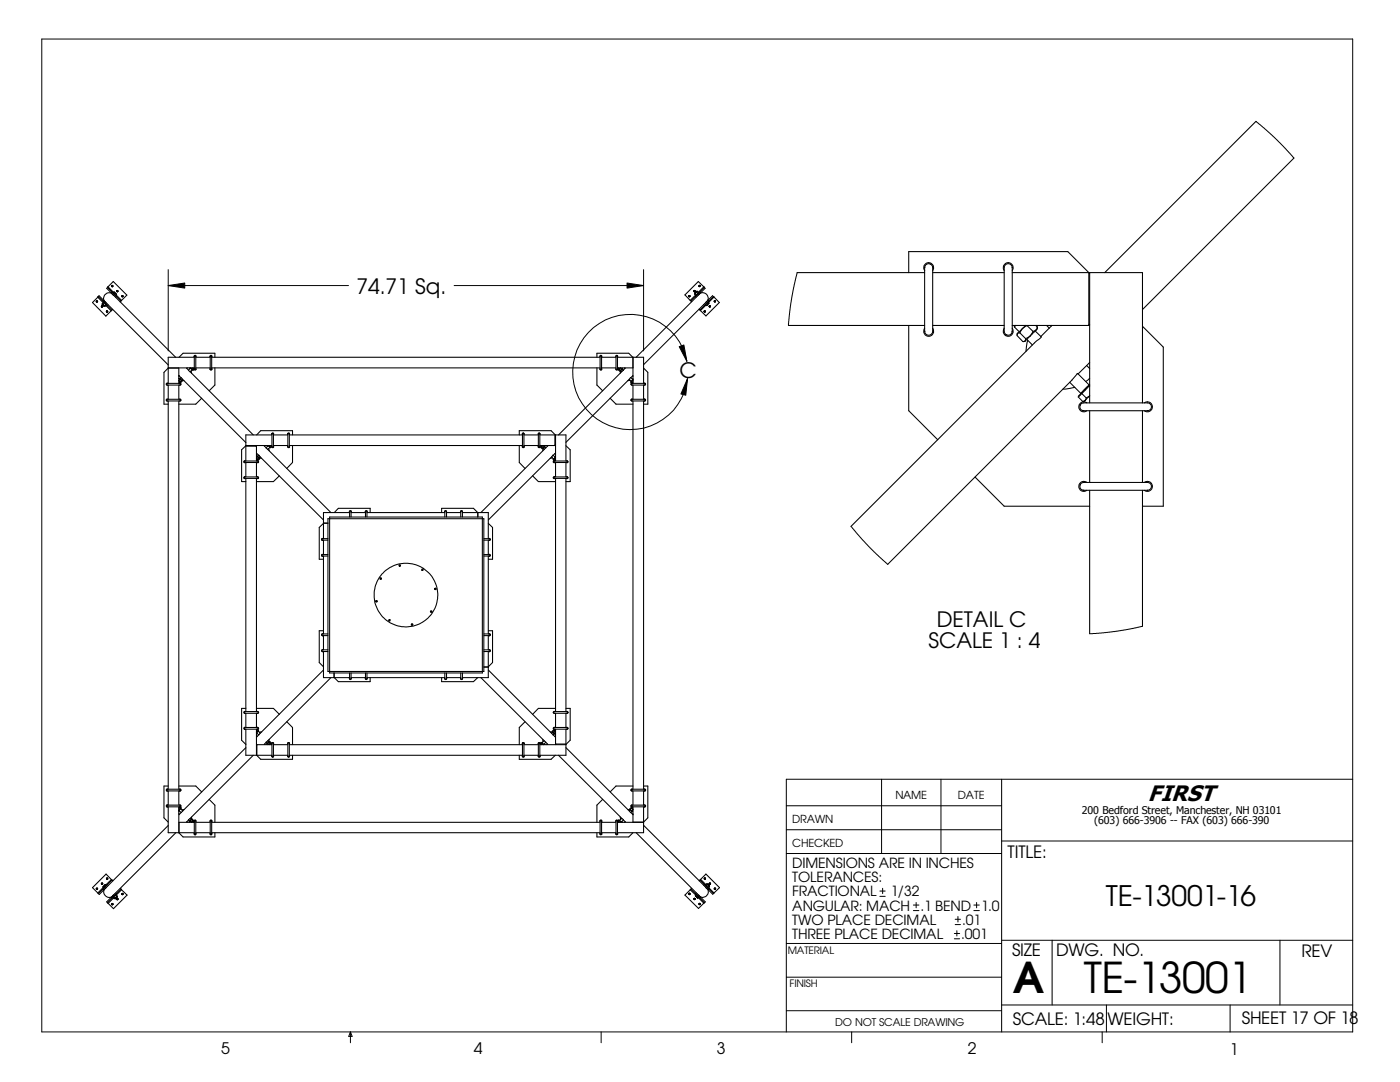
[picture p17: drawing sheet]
<svg xmlns="http://www.w3.org/2000/svg" width="279mm" height="216mm" viewBox="0 0 279 216" stroke-linecap="round" stroke-linejoin="round" font-family="sans-serif">
<defs><g id="words">
<g font-size="8.5">
<text x="202.1" y="198.2">A</text>
<text x="216.3" y="198.1">TE-13001</text>
</g>
<text font-size="5.6" x="220.7" y="180.7">TE-13001-16</text>
<text font-size="4.5" x="229.1" y="159.8">FIRST</text>
<g font-size="4.2">
<text x="71.1" y="58.6">74.71 Sq.</text>
<text x="135.6" y="75.4">C</text>
<text x="186.9" y="125.2">DETAIL C</text>
<text x="185.3" y="129.3">SCALE 1 : 4</text>
</g>
<g font-size="3.4">
<text x="201.1" y="171.2">TITLE:</text>
<text x="202" y="190.8">SIZE</text>
<text x="210.8" y="190.8">DWG. NO.</text>
<text x="259.8" y="191">REV</text>
<text x="202.1" y="204.4">SCALE: 1:48</text>
<text x="221" y="204.5">WEIGHT:</text>
<text x="247.8" y="204.4">SHEET 17 OF 18</text>
</g>
<g font-size="3.2">
<text x="44.2" y="210.4">5</text>
<text x="94.6" y="210.3">4</text>
<text x="143" y="210.4">3</text>
<text x="193.2" y="210.4">2</text>
<text x="245.4" y="210.6">1</text>
</g>
<g font-size="2.8">
<text x="158.1" y="173.2">DIMENSIONS ARE IN INCHES</text>
<text x="158.1" y="176.1">TOLERANCES:</text>
<text x="158.1" y="178.9">FRACTIONAL</text>
<text x="177.8" y="178.9">1/32</text>
<text x="158.1" y="181.7">ANGULAR: MACH</text>
<text x="158.1" y="184.5">TWO PLACE DECIMAL</text>
<text x="183.7" y="181.7">.1 BEND</text>
<text x="192" y="184.5">.01</text>
<text x="195.8" y="181.7">1.0</text>
<text x="158.1" y="187.3">THREE PLACE DECIMAL</text>
<text x="191.9" y="187.3">.001</text>
</g>
<g font-size="2.2">
<text x="178.7" y="159.4">NAME</text>
<text x="191.2" y="159.4">DATE</text>
<text x="158.1" y="164.2">DRAWN</text>
<text x="158.1" y="169.1">CHECKED</text>
</g>
<g font-size="2.1">
<text x="215.9" y="162.3">200 Bedford Street, Manchester, NH 03101</text>
<text x="218.4" y="164.5">(603) 666-3906 -- FAX (603) 666-390</text>
<text x="166.7" y="204.8">DO NOT SCALE DRAWING</text>
</g>
<g font-size="2">
<text x="157.2" y="190.3">MATERIAL</text>
<text x="157.6" y="196.9">FINISH</text>
</g>
</g></defs>
<g fill="none" stroke="#000" stroke-width=".2">
<path d="M8.3 7.8h261.7v198.1h-261.7zM250.7 24.2l4.2 3.8 3.3 3.5M22.3 57h.2v.1l-.1 .1zM22.5 57h.1M23.4 58h.1l-.1 .3-.1-.2zM24.3 59.1l.2-.1 .1 .2h-.3zM33.6 57l3.3-.5v1zM33.6 57h36M33.6 53.8v16.2M90.6 57h37.8M125.1 56.5l3.3 .5-3.3 .5zM128.4 53.8v16.2"/>
<path d="M137.5 59h.1l.1 .1-.2 .1zM138.5 58h.1l.1 .1-.2 .1zM139.4 57.1l.2-.2 .1 .1v.2zM139.5 57.1h.1M142.6 60h.1M159.1 54.4l-1.2 5.5-.5 5M19.3 60l.2 .1-.1 .2-.2-.1zM20.2 61.1l.2-.1 .1 .2-.2 .1zM20.3 61l-.1 .1M21.3 62l-.1 .1 .1 .2M21.3 62h.1M21.3 62.3h.1"/>
<path d="M21.4 62l.1 .1M21.5 62.1v.1M21.5 62.2l-.1 .1M135.6 69.2l.9-.4 .6 3.3zM137.1 72.1a11.5 11.5 0 0 0-17.9-7.3 11.5 11.5 0 0 0 .7 19.3 11.5 11.5 0 0 0 17.3-8.5M137.2 75.6l-.3 3.3-1-.3zM140.5 62.1l.2-.1 .1 .2-.2 .1zM141.5 61.1l.2-.1 .1 .2-.2 .1zM142.5 60.1l.2-.1 .1 .2-.1 .1zM169.8 105l3.6 4.1 3.8 3.5M228 125l-5.5 1-5 .4M175.9 155.5v14.8"/>
<path d="M187.8 155.5v14.8M199.9 155.5v50.4M270 155.5h-113.1v50.4M19.2 177.3l.2-.1 .1 .2-.2 .1zM19.4 177.5h.1M20.2 176.3l.3-.1v.2l-.1 .1zM21.3 175.3l.1-.1 .1 .2h-.2zM21.3 175.2h.1M23.3 179.3h.2v.2h-.1zM24.3 178.4h.1M24.3 178.3l.3 .1-.2 .1zM137.5 178.3l.3 .1-.2 .1z"/>
<path d="M137.6 178.5h.1M138.5 179.3l.1-.1 .1 .3h-.1zM138.6 179.5h.1M138.7 179.3h.1M140.5 175.3l.2-.1 .1 .2h-.2zM141.8 176.3l-.1 .1-.2-.1 .2-.1 .1 .2M142.6 177.2l.2 .1-.2 .2zM156.9 160.8h43M156.9 165.6h43M156.9 170.3h43M175.6 178.9h1.1M175.6 177.8h1.1"/>
<path d="M176.1 177.2v1.1M199.9 167.8h70.1M22.3 180.4l.1-.1 .2 .1-.2 .2zM22.4 180.3h.1M139.5 180.3h.2v.2h-.1zM156.9 195h43M156.9 188.3h43M182.3 181.7h1.1M182.3 180.6h1.1M182.8 180.1v1M190.5 187.3h1M190.5 186.3h1"/>
<path d="M190.6 184.5h1.1M190.6 183.4h1.1M191 185.7v1.1M191.2 182.9v1.1M194.4 181.7h1.1M194.4 180.6h1.1M194.9 180.1v1M199.9 187.6h70.1M210 187.6v12.9M255.4 187.6v12.9M69.9 205.9v2.2M69.9 205.9l.4 .9h-.7z"/>
<path d="M120 205.9v2.2M156.9 201.7h43M170 205.9v2.2M199.9 200.5h70.1M220 205.9v2.2M220.8 200.5v5.4M245.5 200.5v5.4"/>
</g>
<g fill="none" stroke="#000" stroke-width=".21">
<path d="M250.7 24.2l-30.2 30.2M258.2 31.5l-30.2 30.3M19.5 59.3l1.1 1.1M19.5 59.3l-1 1.1 2.6 2.7 1.1-1.1M19.6 59.2l-.1 .1M19.6 59.2l.2-.2 13.8 13.8M19.6 59.2l.9 .9M20.7 59.9l-.2 .2M21.5 57.4l-.2 .1 13.8 13.8M21.5 57.4l.9 .9M21.5 57.2v.2M21.5 57.2l1.1 1.1"/>
<path d="M21.5 57.2l1.1-1 2.7 2.7-1 1M22.3 57h.2v.1l-.2 .1zM22.4 58.3l-.2 .1M22.4 58.3l.8 .9M22.4 58.7a1.08 1.08 0 0 0-1.7 .8l.2 .7M22.4 58.8l.3 .2M22.4 58.7h.1M22.7 58.3l-.1 .2 .5 .5 .1-.2v-.2M22.7 58.3l.2 .1M22.8 58.3l.1 .1M22.9 58.4l.3 .2M22.9 58.4l.1 .1"/>
<path d="M23 58.5l.2 .1M23 58.5l-.2 .2M23.2 58.6l.1 .2M23.2 58.8l1.1 1.1M23.2 59.2l.9 .9M23.2 59.2l-.1 .1M24.3 59.9l-.2 .2M137.8 59.9l.1 .1M138.7 58.6l.2 .3 .1-.1M138.8 58.6h-.1M138.8 58.6l.2 .2M138.8 59.1l.1 .2"/>
<path d="M138.8 58.9l-1 1M138.9 58.4l-.1 .2M138.9 58.4l-.2 .2M138.9 58.1l-.3 .3M139.1 58.3l-.2 .1M139.1 58.2l-.1-.1-.3 .3v.1M139.1 58.3l.2 .2M139.1 58.2l.1-.1 .2 .3-.1 .1M139.1 58.2v.1M139.1 58.2l-.2 .2M139.1 58.1v.1M139.3 58.5l-.3 .3"/>
<path d="M139.6 58.7l-.3 .2M139.6 58.6a1.06 1.06 0 0 1 1.4 .1 1.06 1.06 0 0 1 .1 1.4M139.7 58.3l.1 .1M140.5 57.2v.2M140.5 57.2l-1.1 1.1M140.5 57.2l-1.1-1-2.7 2.6 1.1 1.1M140.5 57.4l.2 .1-13.7 13.8M140.5 57.4l-2.6 2.6M141.3 59.9l.2 .2M142.4 59.2l.1 .1M142.4 59.2l-.2-.2-13.8 13.8M142.4 59.2l-2.7 2.6"/>
<path d="M142.5 59.3l-1.1 1.1M142.5 59.3l1.1 1.1-2.7 2.6-1.1-1M159.1 54.4h25.4M181.4 54.4v-4.2h31.7l4.4 4.4M184.5 53.4a.81 .81 0 0 1 .8-.8 .81 .81 0 0 1 .8 .8v12.7a.8 .8 0 0 1-.8 .8 .8 .8 0 0 1-.8-.8M184.5 54a1.01 1.01 0 0 1 .2-1.3 1.01 1.01 0 0 1 1.3 0 1.01 1.01 0 0 1 .1 1.3M184.6 53.3v12.9M185.6 52.7h.2M186.1 54.4h14.3M200.4 54a1.01 1.01 0 0 1 .1-1.3 1.01 1.01 0 0 1 1.4 0 1.01 1.01 0 0 1 .1 1.3M202 53.3v12.8a.8 .8 0 0 1-.8 .8 .8 .8 0 0 1-.8-.8v-12.7a.81 .81 0 0 1 .8-.8 .81 .81 0 0 1 .8 .8M202 54.4h15.3v10.5h-15.3"/>
<path d="M20.4 60.7l.3 .4 .4-.4M20.4 60.7l.3 .4M20.4 60.6l.2 .1M20.4 60.6l.3 .3M20.5 60.7h-.1M20.5 60.1l.9 .9M20.6 60.7l.1 .2M20.7 60.9l.2 .2M20.8 60.5l-.1-.2-.3 .3M20.8 60.5l.3 .2M20.8 60.5l-.2 .2M21 60.2l.2 .3"/>
<path d="M21.1 60.7l.1 .2-.3 .2M21.1 61l1.1 1M21.3 62.1h.2v.2h-.2zM21.4 61l.9 .9M21.6 60.8l-.2 .2M22.3 61.9l-.1 .1M22.5 61.7l-.2 .2M24.1 60.1l-.1 .1M33.3 79.7h2.7l.1 .2-2.7 .1-.2-.1zM33.3 76.5h2.7l.1 .3h-2.7h-.2zM33.5 76.5h-.3v.3h.3M33.5 79.7h-.3v.2l.3 .1"/>
<path d="M33.6 76.5v-3.1h2.1v3.1M33.6 76.8v2.9M33.6 73.4l-.9 .9v6.3h.9M35.7 75.6h.2M35.7 75.9l.1 .2M35.7 76.8v2.9M35.7 75.5h.1M35.7 74.9l.4 .5M35.7 71.3l.8-.8h6.4v.8M35.8 75l-.1 .1M35.8 76.1l.2 .1M35.8 76.1l.2 .2"/>
<path d="M35.8 75.5l.1 .1M35.8 76.5l.3 .1-.1 .2h-.2M35.8 79.7l.3 .1-.1 .2h-.2M35.9 75.6v.1M35.9 75.6l.2 .2M35.9 75.7l.2 .1M35.9 75.7l-.2 .2 .1 .2M35.9 75.6l.3-.2 12.9 12.9M35.9 76.2l-.2 .2M36 76.2v.1M36.1 75.8l.1 .1M36.1 75.8l.2 .2"/>
<path d="M36.2 75.9l.1 .1M36.2 75.9l-.2 .3M36.3 76l-.3 .3M36.3 75.9h.4M36.4 75.7l-.2 .2M37.2 73.4l13.3 13.4M37.4 73.4l-.1 .1M37.8 73.4l.1 .2M38.1 73.4l.4 .4M38.1 73.4l.4 .5 .2-.2M38.1 74l.1 .5M38.4 73.7l-.3-.3-.5 .5"/>
<path d="M38.6 73.5l.1 .1M38.6 73.5l-.1-.1 .2 .2M38.6 73.5l-.7 .7M38.7 73.6v.1M38.8 71.3h-5.2v2.1h5.2M38.8 71.2l.1-.3 .2 .1v.2M38.8 73.5l-.1 .2M38.8 71h.3l-.1 2.8-.2-.1zM39.1 73.5l-.1 .3-.3-.1M39.1 71.3h2.9M39.1 73.4h2.9M39.1 73.7h.1"/>
<path d="M40.3 79.5l-1.2 1.1h-3.4M42 73.5v.3l.3-.1-.1-.2M42 71.2v-.3l.2 .1v.2M42 71h.2v2.8l-.2-.1zM42.2 71.3h77.6M42.2 73.4h77.6M42.2 73.7h.1M42.9 73.4v3.4l-1.2 1.2M119.1 73.4v3.4l1.2 1.2M119.1 71.3v-.8h6.4l.8 .8M119.8 71h.3l-.1 2.8-.2-.1zM119.8 73.5v.3l.3-.1v-.2"/>
<path d="M119.8 71.2v-.3l.3 .1v.2M120.1 71.3h2.8M120.1 73.4h2.8M121.8 79.5l1.1 1.1h3.4M122.9 71h.3v2.8l-.3-.1zM122.9 73.5l.1 .3 .3-.1-.1-.2M122.9 71.2l.1-.3 .3 .1-.1 .2M123.2 73.4h3.1v-2.1v5.2M123.2 71.3h5.2v5.2M123.2 73.7h.1M123.4 73.4l.1 .3M123.5 73.7l.3 .3"/>
<path d="M123.6 73.7h-.1M123.6 73.7l.2 .2M123.7 73.5l.2-.1 .2 .3M123.7 73.5l-.1 .2M123.7 73.5l-.2 .2M123.8 73.4l-.1 .1M123.8 73.9v.1M123.8 74l.2 .2M123.9 74l-.1 .5M124 73.8l-.2 .1M124 73.8l-.2 .2M124.1 73.7l-.1 .1"/>
<path d="M124.2 73.6l.2 .3-12.9 12.9M124.2 73.6l-.1 .1M124.2 73.6l-.2 .2M124.2 73.4v.2M124.6 73.4l.1 .1M124.8 73.4l-.4 .5M125.6 75.7l.4 .4 .3-.3M125.7 75.9h-.4M125.9 75.3l.4 .5M125.9 76.6l.2-.1h2.6l.1 .2-.1 .1h-2.6zM125.9 79.8l.2-.1h2.6l.1 .1-.1 .2h-2.6zM126 76.1l.2 .2"/>
<path d="M126.1 76.5l-.2 .2 .3 .1M126.1 76.5h.1M126.2 76.3v.1M126.2 76.3l.1-.1-.1 .2M126.2 79.7l-.3 .1 .1 .2h.2M126.2 75l.1 .1M126.3 75.8l-.4 .4M126.3 74.9l-13.4 13.4M126.3 75.5l-.1 .1M126.3 76.8v2.9M126.4 75.8l-.5 .5 .3 .1M128.4 76.8v2.9"/>
<path d="M128.4 73.4l.9 .9v6.3h-.9M128.5 79.7l.4 .1-.2 .2h-.2M128.5 76.5l.4 .1-.2 .2h-.2M137.9 60l.1 .2M139.5 61.7l.2 .1M139.7 61.8l.1 .2M140.4 60.8l.2 .2M140.8 60.8l.2 .2 .1-.1M140.9 60.9l-1.1 1.1M141 60.2l-.2 .3M141.1 60.5l.1 .2M141.1 60.9l-.1 .1"/>
<path d="M141.2 60.7l-.1 .2M141.4 60.3l.1 .2M141.4 60.6l-.3 .3M141.4 60.6l-.2 .1M141.5 60.5l-.1 .1M157.4 64.9h27.1M181.4 64.9v17.1l5.8 5.8M184.5 65.5a1.01 1.01 0 0 0 .2 1.3 1.01 1.01 0 0 0 1.3 0 1.01 1.01 0 0 0 .1-1.3M186.1 64.9h14.3M200.4 65.5a1.01 1.01 0 0 0 .1 1.3 1.01 1.01 0 0 0 1.4 0 1.01 1.01 0 0 0 .1-1.3M200.7 66.8h.3M202 66.1v.2"/>
<path d="M202.4 64.9v.3M202.4 65.2l1 1M202.7 64.9l-.3 .3M203.1 66.5l-.1 .5 1.1 1.2 .5-.2M203.1 66.5l-.1 .3M203.5 66.4l-.4 .1M203.5 66.4l1.2 1.2M204.1 65.5l.9-.5 1.2 1.1M204.1 65.5l-.6 .9M204.1 65.5l-1 1M204.6 68l-.3 .2M204.7 64.9l-.6 .6"/>
<path d="M204.7 67.6l-.1 .4M204.9 67.7l1.1 1.1M205.1 67.9l-.3 2.2M205.6 67l-.9 .6M205.6 67l-1 1M206.2 66.1l-.6 .9M206.6 66l1.2 1.2-.1 .2-1 .8-36.9 36.8M206.7 64.9l.3 .3M206.8 65.9l-.6 .2M206.8 65.9l-1.2 1.1M206.9 64.9l-.1 .1M207 65.2l-.2 .7"/>
<path d="M207 65.2v.4l-.2 .3M208.9 64.9l.5 .6M209.9 64.9l-2.2 2.2M213.5 76.3l2.2 2.2M214.5 77.3l-2.4 .3M215.7 78.5v.1M215.9 78.5l.9 .9M216.6 79.9l-.5 .2M216.8 79.4l-.2 .5M216.8 79.4l.7-.4-.9 .9M216.9 72.9l.6 .6M217.3 64.7l.2 .2"/>
<path d="M217.3 76.8l-1.6 1.7M217.3 76.8l-2.2-2.3-.1 .1-1.1 1.3-36.7 36.7M217.3 76.8h.2M217.3 77l.2 .2M217.3 77l-2.1 2.2 .9 .9M217.5 76.8l-2.2 2.2h.1M217.5 75.5l-.8 .6M217.5 72.3l-2.3 2.3M217.5 77h-.2M228 65.1l4.2 4.2v31.7h-4.2M33.6 80v77.5M35.7 80v77.5"/>
<path d="M48.8 95.2h2.7l.1 .2-2.8 .1zM48.8 92h2.7l.1 .2-2.8 .1zM49 95.2h-.3v.3h.3M49 92h-.3v.3h.3M49.1 92v-3h2.1v3M49.1 92.3v2.9M49.1 95.5v46.5M49.1 88.9l-.9 .8v6.4h.9M51.1 88.9v.1M51.2 91.4l.1 .2M51.2 92.3v2.9M51.2 95.5v46.5"/>
<path d="M51.2 90.4l.4 .4M51.2 91.4h.1M51.2 91h.1M51.2 86.8l.8-.9h6.4v.9M51.3 92l.3 .1-.1 .2h-.2M51.3 95.2h.3l-.1 .3h-.2M51.3 90.5l-.1 .1M51.3 91.6l.2 .1M51.3 91.6l.2 .2M51.4 91l-.2 .1M51.4 91v.1M51.4 91l.2 .3"/>
<path d="M51.4 91.1l.2 .2M51.4 91.1l.2-.3 13 13M51.4 91.1l-.2 .3M51.4 91.7l-.2 .1M51.5 91.7v.1M51.6 91.3l.1 .1M51.6 91.3l.2 .2M51.7 91.4l.1 .1M51.7 91.4l-.2 .3M51.8 91.5l-.3 .3M51.8 91.4h.4M51.9 91.2l-.2 .2"/>
<path d="M52.7 88.9l.4 .5M52.9 88.9l-.1 .1M53.1 89.4l12.9 12.9M53.3 88.9l.1 .2M53.6 88.9l.2 .3M53.6 88.9l.3 .3M53.6 88.9l-.5 .5M53.6 88.9l.4 .4M53.6 89.5l.1 .5M53.9 89.2l.1 .1M53.9 89.2l-.5 .5M54 88.9l.1 .1"/>
<path d="M54.1 89l-.1-.1-.2 .2M54.1 89l.1 .2-.2 .1M54.1 89l.1 .1M54.3 86.8h-5.2v2.1h5.2M54.3 86.7l.1-.3 .2 .1v.2M54.3 89l-.1 .1M54.3 86.6h.1M54.3 86.5h.3l-.1 2.8-.2-.1zM54.6 89l-.1 .3-.3-.2M54.6 86.8h2.8M54.6 88.9h2.8M55.8 95l-1.2 1.1h-3.4"/>
<path d="M57.4 86.6v.1M57.4 86.6l.3-.2v.3M57.4 86.6v2.5M57.4 86.6l.1-.2 .2 .1v2.7l-.2 .1-.1-.2M57.4 89v.1M57.4 86.6h.1M57.7 89v.3l-.3-.2M57.7 86.8h46.6M57.7 88.9h46.6M58.4 88.9v3.4l-1.2 1.2M103.6 86.8v-.9h6.4l.9 .9M103.6 88.9v3.4l1.2 1.2"/>
<path d="M104.3 86.5h.3l-.1 2.8-.2-.1zM104.3 89l.1 .3 .2-.1v-.2M104.3 86.7l.1-.3 .2 .1v.2M104.6 86.8h2.8M104.6 88.9h2.8M104.6 89.2h.1M106.3 95l1.1 1.1h3.5M107.4 86.5h.3v2.8l-.3-.1zM107.4 86.7l.1-.3 .3 .1-.1 .2M107.4 89l.1 .3 .3-.1-.1-.2M107.7 86.8h3v2.1h-3M107.7 89.2h.1"/>
<path d="M107.9 88.9l.1 .3M108 89.2l.3 .3M108.1 89.2h-.1M108.1 89.2l.2 .2M108.2 89l.2-.1 .2 .3M108.2 89l-.1 .2M108.2 89l-.2 .2M108.3 88.9l-.1 .1M108.3 89.4v.1M108.3 89.5l.3 .2M108.4 89.5l-.1 .5M108.5 89.3l-.2 .1"/>
<path d="M108.5 89.3l-.2 .2M108.6 89.2l-.1 .1M108.7 89.1l.2 .3M108.7 89.1l-.1 .1M108.7 89.1l-.2 .2M108.8 88.9l-.1 .2M108.9 89.4l-12.9 12.9M109.1 88.9l.2 .1M109.3 88.9l-.4 .5M110.1 91.2l.4 .4M110.2 91.4h-.4M110.4 90.8l.4 .5-.3 .3"/>
<path d="M110.4 90.8l-12.9 13M110.4 92.1l.2-.1h2.6l.1 .2-.1 .1h-2.7zM110.5 91.7h-.1M110.5 91.7h-.1l.2 .2h.1M110.6 95.2l-.2 .1 .1 .2h2.7l.1-.2-.1-.1M110.6 95.1l-.2 .3 .3 .1M110.6 95.1l.1 .1M110.6 95.2h2.6M110.6 91.5l.2 .2M110.6 91.5l-.1 .2M110.7 92l-.3 .1 .1 .2h.2M110.7 88.8l.2 .1"/>
<path d="M110.7 90.5l.2 .1M110.8 91.7l-.1 .2M110.8 90.4l-.4 .4M110.9 91.3l-.4 .4M110.9 91.7l-.2 .2M110.9 91l-.2 .1M110.9 92v-5.2h2v5.2M110.9 92.3v2.9M110.9 95.5v46.5M110.9 91.3l-.3 .2M110.9 91.7h-.1M112.9 92.3v2.9"/>
<path d="M112.9 95.5v46.5M112.9 88.9l.9 .8v6.4h-.9M113 92l.4 .1-.2 .2h-.2M113.2 95.1l-.2 .1M113.2 95.1l.2 .3-.4 .1M126.3 80v77.5M128.4 80v77.5M194.6 95.2l5.8 5.8h17.1M215.6 80.7v.2M215.6 96.6v.2M216.1 82h13M216.1 97.8h13"/>
<path d="M216.3 82a.78 .78 0 0 1-.8-.8 .78 .78 0 0 1 .8-.8h12.7a.78 .78 0 0 1 .8 .8 .78 .78 0 0 1-.8 .8M216.3 97.8a.78 .78 0 0 1-.8-.8 .78 .78 0 0 1 .8-.7h12.7a.78 .78 0 0 1 .8 .7 .78 .78 0 0 1-.8 .8M216.9 96.3a.98 .98 0 0 0-1.3 .1 .98 .98 0 0 0 0 1.3 .98 .98 0 0 0 1.3 .1M216.9 80.4a.98 .98 0 0 0-1.3 .1 .98 .98 0 0 0 0 1.3 .98 .98 0 0 0 1.3 .2M217.5 80.4v-26h10.5v26M217.5 82v14.3M217.5 97.8v28.6M228 82v14.3M228 97.8v27.2M228.4 96.3a1 1 0 0 1 1.3 .1 1 1 0 0 1 0 1.3 1 1 0 0 1-1.3 .1M228.4 80.4a1 1 0 0 1 1.3 .1 1 1 0 0 1 0 1.3 1 1 0 0 1-1.3 .2M64.5 107.5h-.3l.1 .3h.2"/>
<path d="M64.5 110.7h-.3l.1 .3h.2M64.6 104.4v3.1M64.6 107.8v2.9M64.6 111v15.5M64.6 104.4h.8M64.6 104.4l-.9 .8v6.4h.9M65.4 110.7h-1.2l.1 .3h1.1M65.4 107.5l-1.2 .1 .1 .2h1.1M65.4 103.5h31.2v30.5h-31.2zM65.8 103.2h30.5v31.1h-30.5zM66.7 102.3l.8-.9h6.4v.9M69.8 102.1v1.1"/>
<path d="M69.8 102.1v-.2l.3 .1v1.2M69.8 102.3h-5.2v2.1M69.8 102.2v-.3l.3 .1v.2M69.8 102.1h.1M70.1 102.3h2.8M72.9 103.2l.1-1.3 .2 .1v1.2M72.9 102.2l.1-.3 .3 .1-.1 .2M73.2 102.3h15.6M75.8 115.4l.2-.1 .1 .3h-.2zM79.7 112.7l.2 .1-.1 .2-.2-.1zM84.2 113.6l.2-.1 .1 .2-.3 .1zM86.7 117.5a.16 .16 0 0 1 .3-.1 .16 .16 0 0 1 0 .2z"/>
<path d="M88.1 102.3v-.9h6.4l.8 .9v.9M88.8 103.2l.1-1.3 .2 .2v1.1M88.8 102.2a.19 .19 0 0 1 0-.3 .19 .19 0 0 1 .3 .1v.2M89.1 102.3h2.8M91.9 102.1v1.1M91.9 102.1l.1-.2 .3 .2v1.1M91.9 102.2a.19 .19 0 0 1 .1-.3 .19 .19 0 0 1 .3 .1v.2M91.9 102.1h.1M92.3 102.3h5.2v5.2M95.4 102.3v.9M96.6 110.7h1.1l.1 .1-.1 .2h-1.1M96.6 107.5h1.1l.1 .1-.1 .2h-1.1"/>
<path d="M97.5 107.8v2.9M97.5 111v15.5M97.5 104.4l.8 .8v6.4h-.8M97.5 110.7l.4 .1-.2 .2h-.2M97.5 107.5l.4 .1-.2 .2h-.2M64.5 126.5l-.3 .1 .1 .2h.2M64.5 129.7l-.3 .1 .1 .2h.2M64.6 133.7l-13 12.9-.4-.4 .3-.3M64.6 130v5.2h5.2M64.6 126.8v2.9M64.6 125.9h-.9v6.3l.9 .9M65.4 126.5l-1.2 .1 .1 .2h1.1"/>
<path d="M65.4 129.7l-1.2 .1 .1 .2h1.1M66 135.2l-12.9 12.9 .2 .2M66.7 134.3v.9zM66.7 135.2h.1M66.7 135.2l.8 .8h6.4v-.8M69.8 134.3v1.3l.3-.1v-1.2M69.8 135.3v.3l.3-.1v-.2M70.1 135.2h2.8M72.9 134.3l.1 1.3 .2-.1v-1.2M72.9 135.3l.1 .3 .3-.1-.1-.2M73.2 135.2h15.6M77.6 123.7l.2-.1 .1 .3-.2 .1z"/>
<path d="M82.1 124.6l.2-.1 .1 .3h-.2zM88.1 135.2v.8h6.4l.8-.8M88.8 134.3l.1 1.3 .2-.2v-1.1M88.8 135.3v.3a.21 .21 0 0 0 .3-.1 .21 .21 0 0 0 0-.2M89.1 135.2h2.8M91.9 134.3l.1 1.3 .3-.2v-1.1M91.9 135.3l.1 .3a.21 .21 0 0 0 .3-.1 .21 .21 0 0 0 0-.2M96 135.2l12.9 12.9M96.6 126.5h1.1a.17 .17 0 0 1 .1 .2 .17 .17 0 0 1-.1 .1h-1.1M96.6 129.7h1.1a.17 .17 0 0 1 .1 .1 .17 .17 0 0 1-.1 .2h-1.1M96.6 133.1h.9M97.5 130v5.2h-5.2"/>
<path d="M97.5 133.7l12.9 12.9M97.5 126.8v2.9M97.5 125.9h.8v6.3l-.8 .9M97.5 129.7a.21 .21 0 0 1 .3 0 .21 .21 0 0 1 0 .3 .21 .21 0 0 1-.3 0M97.5 126.5a.21 .21 0 0 1 .3 0 .21 .21 0 0 1 0 .3 .21 .21 0 0 1-.3 0M33.2 157.6l2.8-.1 .1 .2-2.7 .1zM33.5 157.5l-.3 .1 .1 .2h.2M33.6 157.8v2.9M33.6 156.8h-.9v6.4l.9 .8M35.7 157.8v2.9M35.7 156.8h3.4l1.2 1.2M35.8 157.5h.3v.1l-.1 .2h-.2"/>
<path d="M36 157.7h.1M41.7 159.5l1.2 1.2v3.4M48.8 145.2h2.7l.1 .2-2.7 .1zM48.9 142.3l-.2-.1 .1-.2h2.7l.1 .2-.2 .1M48.9 142.3h2.5M49 142.3l-.1 .1M49 142l-.3 .1 .2 .3M49 145.2h-.3l.1 .3h.2M49.1 149.2l-12.9 12.9M49.1 145.5v5.2h2.1v-5.2M49.1 142.3v2.9M49.1 141.4h-.9v6.3l.9 .8"/>
<path d="M50.5 150.7l-12.9 12.9 .2 .2M51.2 148.6l.1 .1M51.2 146.9l.1 .1M51.2 142.3v2.9M51.2 141.4h3.4l1.2 1.1M51.2 150.7l.8 .8h6.4v-.8M51.3 142l.3 .1-.2 .3M51.3 142.3l.1 .1M51.3 145.2l.3 .1-.2 .2M51.3 145.5h.1M51.3 145.6l-.1 .2 .2 .1M51.3 145.6l-.1 .2"/>
<path d="M51.3 146.3l-.1 .2M51.4 145.5l-.1 .1M51.4 145.5h.1M51.4 145.5l.2 .2-.1 .1M51.5 145.8l-.3 .4 .2-.3M51.5 145.9l.4 .4M51.5 145.8l-.1 .1M51.6 145.8h-.1M51.6 146.6l-.4 .5M52.2 146l-.4 .1M52.8 148.5l.1 .1M53.1 148.1l-.4 .4"/>
<path d="M53.3 148.4v.2M53.4 148.3l-.1 .1M53.4 148.3l.3 .2h.1M53.5 147.8l.4 .5M53.6 148.2l-.2 .1M53.6 148.2l-.3 .2M53.7 148l-.1 .2M53.7 148l.4 .3M53.7 147.5l-.1 .5M53.8 148.5l-.1 .1M53.9 148.3l-.1 .2M54 148.3l.2 .2"/>
<path d="M54.1 148.3h-.2M54.1 148.3l-.3 .2M54.2 148.5l-.1 .1M54.2 148.5v.1M54.3 148.6h-3v2.1h3l.1 .4 .2-.1v-.3h2.8l.1 .4 .3-.1-.1-.3 46.6 .1a.2 .2 0 0 0 0 .3 .2 .2 0 0 0 .3-.1v-.3l2.8 .1a.2 .2 0 0 0 .1 .3 .2 .2 0 0 0 .3-.1l-.1-.3h5.2v-2.1h-5.2M54.3 148.5v-.3l.3 .1v.2M54.4 148.2l.2 .1v2.6l-.2 .1-.1-.1zM54.6 148.6h2.8M57.2 144l1.2 1.2v3.4M57.4 148.5l.1-.3 .3 .1-.1 .2M57.5 148.2l.2 .1v2.6l-.1 .1-.2-.1zM57.7 148.6h46.6"/>
<path d="M103.6 150.7v.8h6.4l.8-.8M104.3 148.3h.3v2.7h-.2l-.1-.1zM104.6 148.6h2.8M104.6 148.3h.1M104.6 148.3l-.3-.1v.3M104.6 148.3v.2M104.8 144l-1.2 1.2v3.4M107.4 148.3h.3v2.7h-.1l-.2-.1zM107.7 148.3h.1M107.8 148.3l-.3-.1-.1 .3M107.8 148.3l-.1 .2M107.8 148.4l.1 .1"/>
<path d="M107.9 148.5h.1M107.9 148.5l.1 .1M108 148.5l.1 .1M108.1 148.2l.4 .4-.3-.3M108.2 148.3l-.2-.2-.2 .2 .1 .2M108.2 148.3l-.2 .2M108.3 147.5l.1 .5M108.6 147.8l-.4 .5 .3 .2 .4-.4 .4 .4M108.6 148.4l.2 .2M109.3 148.5l-.2 .1M109.8 146l.4 .1M110.2 146l.2 .2"/>
<path d="M110.2 146h.1M110.3 146.1l-.2 .2M110.3 146l.1 .2M110.4 146.6l.4 .5M110.4 146.2l.2 .1M110.4 146.2l.3 .2M110.5 145.8l.2 .1M110.5 145.7v.1M110.5 145.7l.2 .2M110.5 145.7l-.3 .3M110.5 145.8l-.2 .2M110.6 146.3l.1 .1"/>
<path d="M110.6 146.4l-.2 .2M110.7 146.4h.2M110.7 145.9l.1 .2-.2 .2M110.7 145.9l.2 .1M110.7 145.2l-.3 .1 .2 .2h.1M110.7 142l-.3 .1 .2 .3 .1-.1M110.8 145.6h.1M110.8 145.6l-.2 .2M110.9 146.9l-.2 .1M110.9 145.5v3h2v-3M110.9 142.3v2.9M110.9 141.4h-3.5l-1.1 1.1"/>
<path d="M111 148.5l-.1 .1M111.5 150.7l12.9 12.9M112.9 149.2l13 12.9M112.9 142.3v2.9M112.9 141.4h.9v6.3l-.9 .9M113 145.2a.21 .21 0 0 1 .3 0 .21 .21 0 0 1 0 .3 .21 .21 0 0 1-.3 0M113 142a.21 .21 0 0 1 .3 0 .21 .21 0 0 1 0 .3 .21 .21 0 0 1-.3 0M113.2 142.3a.17 .17 0 0 0 .1-.1 .17 .17 0 0 0-.1-.2h-2.6a.17 .17 0 0 0-.2 .2 .17 .17 0 0 0 .2 .1h2.6M113.2 145.5a.17 .17 0 0 0 .1-.2 .17 .17 0 0 0-.1-.1h-2.6a.17 .17 0 0 0-.2 .1 .17 .17 0 0 0 .2 .2h2.6M120.3 159.5l-1.2 1.2v3.4M125.9 157.6l.2-.1h2.6a.17 .17 0 0 1 .1 .2 .17 .17 0 0 1-.1 .1h-2.6zM126.2 157.5a.21 .21 0 0 0-.3 .2 .21 .21 0 0 0 .3 .1"/>
<path d="M126.3 157.8v2.9M126.3 156.8h-3.4l-1.1 1.2M128.4 157.8v2.9M128.4 156.8h.9v6.4l-.9 .9M128.5 157.5l.3 .1a.2 .2 0 0 1 0 .2 .2 .2 0 0 1-.3 0M19.5 178.2l.1 .1M20.2 176.3l.2-.1 .1 .2h-.2zM20.5 177.4l.2 .2M20.5 177.4l-.9 .9M20.6 177.1l-1.1 1.1M20.7 176.9l-.2 .1M20.8 176.7l-.1 .2"/>
<path d="M20.8 176.7l.2 .3M20.9 176.6l-.1 .1M20.9 176.6l-.2 .3M20.9 177.3a1.1 1.1 0 0 0 .1 1.4 1.1 1.1 0 0 0 1.4 .2M21 176.5l-.1 .1M21 176.5l.2 .2-.5 .5-.2-.2M21.3 177l-.3 .3M21.3 175.2h.2v.2h-.2zM21.4 176.5l.2 .2M21.4 176.5l-.9 .9M22.2 179.1l.2 .1M22.2 175.5l.2 .1"/>
<path d="M22.2 175.5l-1.1 1.1M22.2 175.5l-1-1.1-2.7 2.7 1 1.1M22.4 175.6l.1 .2M22.4 175.6l-1 .9M22.5 178.8h.1M22.6 179.2l-1 1.1M22.7 178.9l-.1 .2 .3 .2M22.7 178.5l-.2 .3M22.7 178.9l.3 .3M22.9 179.2l.1 .1M23 179.2l-.1 .1M23 178.6l-.3 .3"/>
<path d="M23 178.6l.2-.1 .2 .4M23 178.6l.2 .3M23.1 178.2l.1 .2M23.2 179.1l-.2 .1M23.2 179.1l-.3 .2M23.2 178.9v.2M23.2 178.9h.2M23.3 178.9l.1 .1M23.3 179.3h.2v.2h-.2zM23.4 178.9l-.2 .2M23.4 179l-.4 .3M24 177.2l.2 .2"/>
<path d="M24.2 177.4l.1 .1M24.2 177.4l-2.7 2.7M24.3 177.5l-1.1 1.1M24.3 177.5l1.1 1.1-2.8 2.7-1-1M33.2 160.7h2.8l.1 .2-2.7 .1zM33.5 160.7h-.3l.1 .3h.2M33.6 161v5.2h5.2M33.6 164.7l-13.8 13.8-.2-.2M35.1 166.2l-13.8 13.8 .2 .1M35.7 161.7l.3-.3 .5 .4M35.7 162.3l.1 .2M35.7 161.7l.5 .4"/>
<path d="M35.7 161v5.2l.8 .8h6.4v-.8M35.8 161.8l-.1 .2M35.8 160.7h.3v.1l-.2 .2M35.8 161h.1M35.8 161.2l.2 .1M35.9 161.1l-.1 .1M35.9 161.1l-.2 .1h.1M35.9 161v.1M35.9 161l.3 .2-.2 .1M36 161.3l-.3 .3M36.2 161.2l-.5 .5M36.2 162.1l-.5 .5"/>
<path d="M36.7 161.5l-.4 .1M37.3 164l.1 .1M37.6 163.6l-.4 .4M37.8 163.9v.2M37.9 163.8l-.1 .1M37.9 163.8l.3 .2h.2M38 163.3l.2 .2M38.1 163.7l-.2 .1M38.1 163.7l-.3 .2M38.2 163.5l-.1 .2M38.2 163l-.1 .5M38.2 163.5l.3 .3"/>
<path d="M38.3 163.4l-.1 .1M38.3 163.4l-.2 .3M38.3 163.4l.3 .3M38.4 164l-.2 .1M38.5 163.8l-.1 .2M38.5 163.8l.2 .2M38.6 163.7l-.1 .1M38.6 163.7l-.2 .3M38.7 164l-.1 .1M38.7 164v.1M38.8 163.8l.1-.1 .2 .1v2.6l-.2 .1-.1-.1zM38.8 164.1h-3.1v2.1"/>
<path d="M38.8 166.2l.1 .4 .2-.1v-.3M38.8 164l.1-.4 .2 .1v.3M38.8 166.4h.1M39.1 166.2h2.9M39.1 164.1h2.9M42 163.8l.1-.1 .1 .1v2.6l-.1 .1-.1-.1zM42 164l.1-.4 .2 .1-.1 .3M42 166.2v.4l.3-.1-.1-.3M42.2 166.2h77.6M42.2 164.1h77.6M42.2 163.8h.1M119.1 166.2v.8h6.4l.8-.8"/>
<path d="M119.8 163.8l.1-.1h.2v2.8h-.2l-.1-.1zM119.8 166.2l-.1 .3a.2 .2 0 0 0 .3 0 .2 .2 0 0 0 .1-.3M119.8 164l-.1-.3a.2 .2 0 0 1 .3 0 .2 .2 0 0 1 .1 .3M119.8 166.4h.1M120 163.7h.1M120.1 166.2h2.8M120.1 164.1h2.8M122.9 163.8l.2-.1h.1v2.8h-.1l-.2-.1zM122.9 166.2v.3a.2 .2 0 0 0 .3 0 .2 .2 0 0 0 0-.3M122.9 164v-.3a.2 .2 0 0 1 .3 0 .2 .2 0 0 1 0 .3M122.9 166.4h.1M123.2 164.1h5.2v2.1h-5.2"/>
<path d="M123.3 163.8l.1 .1M123.3 163.8v.1M123.4 163.9v.1M123.4 163.9l.1 .2-.1-.1M123.4 164l.2-.3 .3 .3M123.6 163.7l.4 .4M123.6 163.7l-.1-.1-.2 .2M123.8 163l.1 .5M124.1 163.3l-.4 .4 .3 .3M124.1 163.9l.1 .2M124.4 163.6l-.4 .4M124.4 163.6l.4 .4"/>
<path d="M124.8 164l-.2 .1M125.3 161.5l.4 .1M125.7 161.5l.2 .2M125.7 161.5h.1M125.8 161.5l-.2 .3M125.8 161.5l.1 .2M125.9 162.1l.5 .5M125.9 161.7l.2 .1M125.9 161.7l.3 .2M125.9 160.8l.2-.1h2.6a.17 .17 0 0 1 .1 .1 .17 .17 0 0 1-.1 .2h-2.6zM126 161.3l.2 .1M126 161.2v.1"/>
<path d="M126 161.2l.2 .2M126 161.2l-.3 .3M126 161.3l-.2 .2M126.1 161.8l.1 .1M126.1 161.9l-.2 .2M126.2 161.9l.1 .1M126.2 161.4l.1 .2-.2 .2M126.2 161.4l.1 .1M126.2 160.7a.21 .21 0 0 0-.3 .2 .21 .21 0 0 0 .3 .1M126.3 161.1l-.2 .1M126.3 162.3l-.1 .2M126.3 161v3h2.1v-3"/>
<path d="M127 166.2l13.8 13.8-.2 .1M128.4 164.7l13.8 13.7 .2-.1M128.5 160.7h.3a.2 .2 0 0 1 0 .3 .2 .2 0 0 1-.3 0M137.5 178.3h.2v.2h-.2zM137.8 177.5l1.1 1.1M137.8 177.5l-1.1 1.1 2.7 2.7 1.1-1.1M137.9 177.4l-.1 .1M137.9 177.4l2.7 2.7M138 177.2l-.1 .2M138.5 179.3l.1-.1 .1 .3h-.2zM138.8 178.7l.1 .2M138.9 178.9h.1"/>
<path d="M138.9 178.9l.2 .2M138.9 178.1l-.1 .2M139 178.5l-.2 .2 .1 .2M139 178.5h.1M139 178.9l.1 .2M139.1 179.1l.2 .1M139.2 178.8l-.2 .1M139.3 178.5l.3 .2M139.4 179.1l1.1 1.1M139.4 178.9v.1l-.1 .2M139.7 175.6l.9 .9M139.7 175.6l-.2 .2"/>
<path d="M139.8 175.5l-.1 .1M139.8 175.5l1.1 1M139.8 175.5l1.1-1.1 2.7 2.7-1.1 1.1M139.8 179l-.1 .2M140.6 176.5l-.2 .2M140.6 176.5l.9 .9M140.8 177l.3 .3M140.9 176.7l.3 .3M141.1 177.3a1.08 1.08 0 0 1-.8 1.8l-.7-.3M141.1 176.5l.2 .1M141.1 176.4v.1M141.1 176.4l.2 .2"/>
<path d="M141.1 176.4h-.1l-.2 .2 .1 .1M141.1 176.5l-.2 .2M141.3 176.4l.3 .3-.1 .1M141.3 176.4l.3 .3M141.3 176.4h-.1M141.3 176.6l.1 .2M141.3 176.6l.3 .2M141.4 176.8h.2M141.4 177.1l1.1 1.1M141.4 176.8l-.2 .2M141.5 177.4l.9 .9M141.5 177.4l-.1 .1"/>
<path d="M141.6 176.8l-.2 .4-.2-.2M141.6 176.2h.1l.1 .2h-.2zM142.5 178.2l-.1 .1M142.6 177.2h.2l-.1 .3-.1-.1zM21.5 180.1l.1 .2M22.3 180.3h.2v.2h-.2zM140.6 180.1l-.1 .1"/>
<circle cx="23.4" cy="58.1" r=".12"/>
<circle cx="24.4" cy="59.1" r=".13"/>
<circle cx="137.6" cy="59.1" r=".13"/>
<circle cx="138.6" cy="58.1" r=".13"/>
<circle cx="139.6" cy="57.1" r=".13"/>
<circle cx="19.4" cy="60.2" r=".13"/>
<circle cx="20.4" cy="61.2" r=".12"/>
<circle cx="140.6" cy="62.1" r=".13"/>
<circle cx="141.7" cy="61.1" r=".13"/>
<circle cx="142.7" cy="60.1" r=".13"/>
<circle cx="75.1" cy="120" r=".17"/>
<circle cx="81" cy="118.7" r="6.4"/>
<circle cx="86.1" cy="122.1" r=".16"/>
<circle cx="19.3" cy="177.3" r=".13"/>
<circle cx="24.4" cy="178.4" r=".13"/>
<circle cx="140.7" cy="175.3" r=".13"/>
<circle cx="139.6" cy="180.4" r=".13"/>
</g>
<path d="M33.6 57l3.3-.5v1zM125.1 56.5l3.3 .5-3.3 .5zM135.6 69.2l.9-.4 .6 3.3zM137.2 75.6l-.3 3.3-1-.3z" fill="#000"/>
<use href="#words"/>
</svg>
